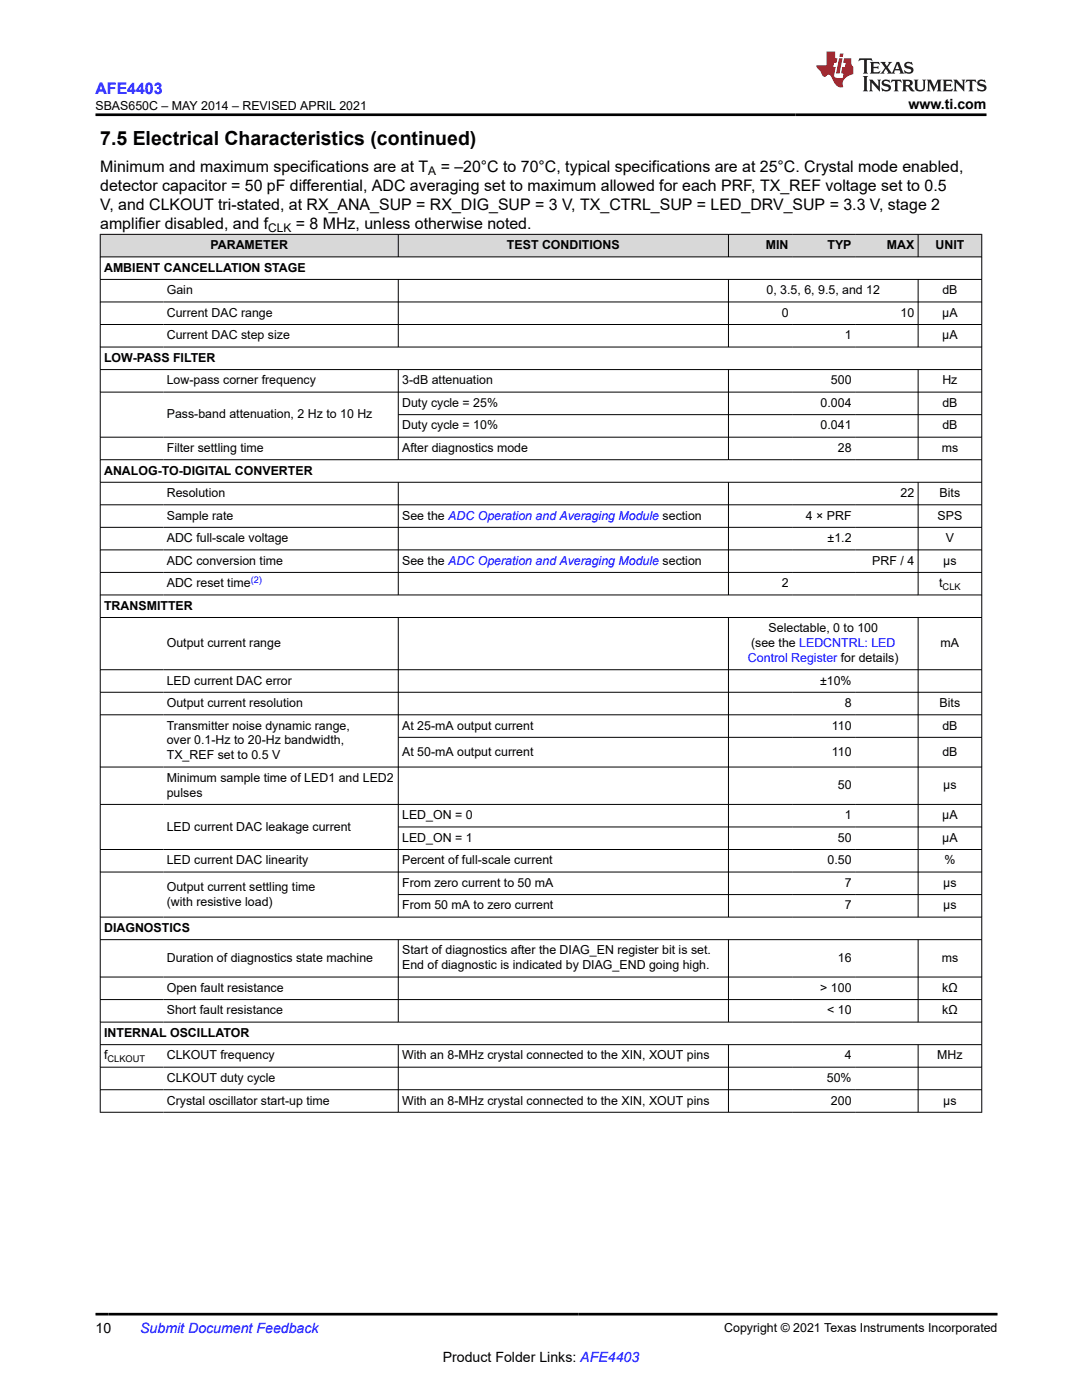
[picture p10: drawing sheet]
<svg xmlns="http://www.w3.org/2000/svg" width="216mm" height="279mm" viewBox="0 0 216 279" stroke-linecap="round" stroke-linejoin="round" font-family="sans-serif">
<defs><g id="words">
<text font-size="3.9" x="20" y="28.8">7.5 Electrical Characteristics (continued)</text>
<text font-size="3.2" fill="#00f" x="19" y="18.7">AFE4403</text>
<g font-size="3.2">
<text x="20" y="34.3">Minimum and maximum specifications are at T</text>
<text x="87.9" y="34.3">= –20°C to 70°C, typical specifications are at 25°C. Crystal mode enabled,</text>
<text x="20" y="38.1">detector capacitor = 50 pF differential, ADC averaging set to maximum allowed for each PRF, TX_REF voltage set to 0.5</text>
<text x="20" y="41.9">V, and CLKOUT tri-stated, at RX_ANA_SUP = RX_DIG_SUP = 3 V, TX_CTRL_SUP = LED_DRV_SUP = 3.3 V, stage 2</text>
<text x="20" y="45.7">amplifier disabled, and f</text>
<text x="59" y="45.7">= 8 MHz, unless otherwise noted.</text>
</g>
<g font-size="2.8">
<text x="181.3" y="21.8">www.ti.com</text>
<text x="19" y="266.1">10</text>
<text x="88.3" y="271.7">Product Folder Links: AFE4403</text>
</g>
<text font-size="2.8" fill="#00f" x="28" y="266.1">Submit Document Feedback</text>
<g font-size="2.5">
<text x="19" y="21.9">SBAS650C – MAY 2014 – REVISED APRIL 2021</text>
<text x="42" y="49.7">PARAMETER</text>
<text x="101.2" y="49.7">TEST CONDITIONS</text>
<text x="152.8" y="49.7">MIN</text>
<text x="165.1" y="49.7">TYP</text>
<text x="176.9" y="49.7">MAX</text>
<text x="186.7" y="49.7">UNIT</text>
<text x="20.8" y="54.2">AMBIENT CANCELLATION STAGE</text>
<text x="33.3" y="58.7">Gain</text>
<text x="153" y="58.7">0, 3.5, 6, 9.5, and 12</text>
<text x="188" y="58.7">dB</text>
<text x="33.3" y="63.2">Current DAC range</text>
<text x="156" y="63.2">0</text>
<text x="179.7" y="63.2">10</text>
<text x="188" y="63.2">µA</text>
<text x="33.3" y="67.7">Current DAC step size</text>
<text x="168.5" y="67.7">1</text>
<text x="188" y="67.7">µA</text>
<text x="20.8" y="72.2">LOW-PASS FILTER</text>
<text x="33.3" y="76.7">Low-pass corner frequency</text>
<text x="80.2" y="76.7">3-dB attenuation</text>
<text x="165.8" y="76.7">500</text>
<text x="188" y="76.7">Hz</text>
<text x="33.3" y="83.5">Pass-band attenuation, 2 Hz to 10 Hz</text>
<text x="80.2" y="81.2">Duty cycle = 25%</text>
<text x="163.7" y="81.2">0.004</text>
<text x="188" y="81.2">dB</text>
<text x="80.2" y="85.7">Duty cycle = 10%</text>
<text x="163.7" y="85.7">0.041</text>
<text x="188" y="85.7">dB</text>
<text x="20.8" y="94.7">ANALOG-TO-DIGITAL CONVERTER</text>
<text x="33.3" y="90.2">Filter settling time</text>
<text x="80.2" y="90.2">After diagnostics mode</text>
<text x="167.2" y="90.2">28</text>
<text x="187.9" y="90.2">ms</text>
<text x="33.3" y="99.2">Resolution</text>
<text x="179.7" y="99.2">22</text>
<text x="187.5" y="99.2">Bits</text>
<text x="33.3" y="103.7">Sample rate</text>
<text x="80.2" y="103.7">See the ADC Operation and Averaging Module section</text>
<text x="160.8" y="103.7">4 × PRF</text>
<text x="187.1" y="103.7">SPS</text>
<text x="33.3" y="112.7">ADC conversion time</text>
<text x="33.3" y="108.2">ADC full-scale voltage</text>
<text x="80.2" y="112.7">See the ADC Operation and Averaging Module section</text>
<text x="165.1" y="108.2">±1.2</text>
<text x="174.1" y="112.7">PRF / 4</text>
<text x="188.2" y="112.7">µs</text>
<text x="188.7" y="108.2">V</text>
<text x="33.3" y="117.2">ADC reset time</text>
<text x="156" y="117.2">2</text>
<text x="187.4" y="117.2">t</text>
<text x="20.8" y="121.7">TRANSMITTER</text>
<text x="33.3" y="129.2">Output current range</text>
<text x="149.9" y="129.2">(see the LEDCNTRL: LED</text>
<text x="153.4" y="126.2">Selectable, 0 to 100</text>
<text x="187.7" y="129.2">mA</text>
<text x="33.3" y="136.6">LED current DAC error</text>
<text x="163.6" y="136.6">±10%</text>
<text x="33.3" y="141.1">Output current resolution</text>
<text x="168.5" y="141.1">8</text>
<text x="187.5" y="141.1">Bits</text>
<text x="33.3" y="145.6">Transmitter noise dynamic range,</text>
<text x="33.3" y="148.6">over 0.1-Hz to 20-Hz bandwidth,</text>
<text x="80.2" y="145.6">At 25-mA output current</text>
<text x="166" y="145.6">110</text>
<text x="188" y="145.6">dB</text>
<text x="33.3" y="151.5">TX_REF set to 0.5 V</text>
<text x="80.2" y="150.8">At 50-mA output current</text>
<text x="166" y="150.8">110</text>
<text x="188" y="150.8">dB</text>
<text x="33.3" y="156">Minimum sample time of LED1 and LED2</text>
<text x="33.3" y="159">pulses</text>
<text x="167.2" y="157.5">50</text>
<text x="188.2" y="157.5">µs</text>
<text x="33.3" y="165.7">LED current DAC leakage current</text>
<text x="80.2" y="163.5">LED_ON = 0</text>
<text x="80.2" y="168">LED_ON = 1</text>
<text x="167.2" y="168">50</text>
<text x="168.5" y="163.5">1</text>
<text x="188" y="163.5">µA</text>
<text x="188" y="168">µA</text>
<text x="33.3" y="172.5">LED current DAC linearity</text>
<text x="80.2" y="172.5">Percent of full-scale current</text>
<text x="165.1" y="172.5">0.50</text>
<text x="188.5" y="172.5">%</text>
<text x="33.3" y="177.8">Output current settling time</text>
<text x="80.2" y="177">From zero current to 50 mA</text>
<text x="168.5" y="177">7</text>
<text x="188.2" y="177">µs</text>
<text x="20.8" y="186">DIAGNOSTICS</text>
<text x="33.3" y="180.7">(with resistive load)</text>
<text x="80.2" y="181.5">From 50 mA to zero current</text>
<text x="168.5" y="181.5">7</text>
<text x="188.2" y="181.5">µs</text>
<text x="33.3" y="192">Duration of diagnostics state machine</text>
<text x="80.2" y="190.5">Start of diagnostics after the DIAG_EN register bit is set.</text>
<text x="167.2" y="192">16</text>
<text x="187.9" y="192">ms</text>
<text x="33.3" y="197.9">Open fault resistance</text>
<text x="80.2" y="193.5">End of diagnostic is indicated by DIAG_END going high.</text>
<text x="163.7" y="197.9">&gt; 100</text>
<text x="188" y="197.9">kΩ</text>
<text x="33.3" y="202.4">Short fault resistance</text>
<text x="165" y="202.4">&lt; 10</text>
<text x="188" y="202.4">kΩ</text>
<text x="20.8" y="206.9">INTERNAL OSCILLATOR</text>
<text x="20.8" y="211.4">f</text>
<text x="33.3" y="211.4">CLKOUT frequency</text>
<text x="33.3" y="215.9">CLKOUT duty cycle</text>
<text x="80.2" y="211.4">With an 8-MHz crystal connected to the XIN, XOUT pins</text>
<text x="165" y="215.9">50%</text>
<text x="168.5" y="211.4">4</text>
<text x="187" y="211.4">MHz</text>
<text x="33.3" y="220.4">Crystal oscillator start-up time</text>
<text x="80.2" y="220.4">With an 8-MHz crystal connected to the XIN, XOUT pins</text>
<text x="165.8" y="220.4">200</text>
<text x="188.2" y="220.4">µs</text>
<text x="144.5" y="265.8">Copyright © 2021 Texas Instruments Incorporated</text>
</g>
<text font-size="2.5" fill="#00f" x="149.2" y="132.1">Control Register for details)</text>
<g font-size="2.4">
<text x="85.5" y="34.9">A</text>
<text x="53.5" y="46.4">CLK</text>
</g>
<text font-size="1.9" fill="#00f" x="50" y="116.4">(2)</text>
<g font-size="1.9">
<text x="188.1" y="117.7">CLK</text>
<text x="21.5" y="211.9">CLKOUT</text>
</g>
</g></defs>
<g fill="#d8d8d8">
<path d="M20 46.8h175.9v4.5h-175.9z" fill-rule="evenodd"/>
<path d="M20.1 46.8h59.3v4.4h-59.3z" fill-rule="evenodd"/>
<path d="M79.5 46.8h65.8v4.4h-65.8z" fill-rule="evenodd"/>
<path d="M145.4 46.8h12.7v4.4h-12.7z" fill-rule="evenodd"/>
<path d="M158.1 46.8h12.5v4.4h-12.5z" fill-rule="evenodd"/>
<path d="M170.6 46.8h12.5v4.4h-12.5z" fill-rule="evenodd"/>
<path d="M183.3 46.8h12.5v4.4h-12.5z" fill-rule="evenodd"/>
</g>
<g fill="none" stroke="#000" stroke-width=".2">
<path d="M19.9 46.8h176.1M19.9 51.3h176.1M19.9 55.8h176.1M20 46.7v175.3M79.5 46.7v4.6M79.5 55.8v13.5M145.4 46.7v4.6M145.4 55.8v13.5M183.2 55.8v13.5M183.2 46.7v4.6M195.9 46.7v175.3M19.9 60.3h176.1"/>
<path d="M19.9 64.8h176.1M19.9 69.3h176.1M19.9 73.8h176.1M19.9 78.3h176.1M79.5 73.8v18M145.4 73.8v18M183.2 73.8v18M19.9 87.3h176.1M19.9 91.7h176.1M19.9 96.2h176.1M79.5 96.2v22.6M79.5 82.8h116.5"/>
<path d="M145.4 96.2v22.6M183.2 96.2v22.6M19.9 100.7h176.1M19.9 105.2h176.1M19.9 109.7h176.1M19.9 114.2h176.1M19.9 118.7h176.1M19.9 123.2h176.1M19.9 133.7h176.1M19.9 138.2h176.1M79.5 123.2v59.9M145.4 123.2v59.9"/>
<path d="M183.2 123.2v59.9M19.9 142.7h176.1M19.9 153.1h176.1M79.5 147.2h116.5M19.9 160.5h176.1M19.9 174h176.1M79.5 165h116.5M79.5 178.5h116.5M196 169.5h-176.1M19.9 183h176.1M19.9 187.5h176.1M19.9 195h176.1"/>
<path d="M19.9 199.5h176.1M79.5 187.5v16.5M145.4 187.5v16.5M183.2 187.5v16.5M19.9 204h176.1M19.9 208.5h176.1M19.9 213h176.1M19.9 217.5h176.1M79.5 208.5v13.5M145.4 208.5v13.5M183.2 208.5v13.5M19.9 222h176.1"/>
</g>
<path d="M171.5 11.6l-.2 .6 .5-.2h.6v.1v2.2l-.2 .4h1l-.2-.4v-2.2v-.1h.5l.6 .2-.2-.6zM173.6 12.4l.2 .3v1.6l-.2 .4h1.9l.1-.6a1.08 1.08 0 0 1-1.3 .2v-.7h.6l.4 .2v-.7l-.4 .2h-.6v-.5l.2-.2a1 1 0 0 1 1 .3l-.1-.5zM175.7 12.4l.9 1.1-1 1.2h.9l-.2-.2 .5-.8 .4 .8-.2 .2h1.6l-.2-.2 .2-.5h.9l.1 .5-.1 .2h.9l-.2-.4-.8-1.9h-.5l-.9 2.1-.9-1.1 .9-1h-.8l.2 .2-.4 .6-.4-.6 .2-.2zM179 12.8l.4 1h-.7zM180.7 12.5a.65 .65 0 0 0-.2 .7 .65 .65 0 0 0 .6 .5l.6 .1 .1 .3a.79 .79 0 0 1-.7 .4 .79 .79 0 0 1-.7-.5l.1 .7 .2-.1a.93 .93 0 0 0 1.1 0 .93 .93 0 0 0 .4-.9 1.46 1.46 0 0 0-1.2-.6l-.1-.3a1.09 1.09 0 0 1 1.2 .2l-.2-.6-.1 .1-.5-.2zM172.2 15.2l.2 .4v2.2l-.2 .4h1l-.2-.4v-2.2l.2-.4zM173.4 15.9l.2 .4v1.5l-.2 .4h.8l-.3-.4 .1-1.3 1.6 1.8v-2l.2-.4h-.7l.1 .2 .1 1.1-1.2-1.3zM176.2 16a.65 .65 0 0 0-.2 .8 .65 .65 0 0 0 .6 .4l.6 .2 .1 .2a.79 .79 0 0 1-.7 .4 .79 .79 0 0 1-.7-.5l.1 .7 .2-.1a.93 .93 0 0 0 1.1 .1 .93 .93 0 0 0 .4-1 1.46 1.46 0 0 0-1.2-.5l-.1-.4a1.09 1.09 0 0 1 1.2 .2l-.1-.6-.2 .1-.5-.1zM177.9 15.9l-.1 .6a.63 .63 0 0 1 .8-.3v1.6l-.3 .4h1l-.2-.4v-1.6a.66 .66 0 0 1 .8 .3l-.1-.6zM180 15.9l.2 .4v1.5l-.2 .4h1l-.2-.2-.1-.7h.5l.1 .2a.79 .79 0 0 0 1.2 .6l-1-.9a.61 .61 0 0 0 .6-.6 .61 .61 0 0 0-.5-.7zM180.8 16.2h.1a.47 .47 0 0 1 .5 .1 .47 .47 0 0 1 .1 .5l-.1 .1-.7 .1zM182.3 15.9l.2 .2a2.27 2.27 0 0 0 .4 2 1.04 1.04 0 0 0 1.7-.7v-1.3l.2-.2h-.8l.2 .4v1.1a.6 .6 0 0 1-.6 .6 .6 .6 0 0 1-.6-.6v-1.1l.3-.4zM184.9 15.9l.2 .4v1.5l-.2 .4h.8l-.3-.4v-1.4l.9 1.9 .9-1.9v1.4l-.3 .4h1l-.2-.4v-1.5l.2-.4h-.8l-.7 1.5-.6-1.5zM188.1 15.9l.2 .4v1.5l-.2 .4h1.9l.1-.6a1.09 1.09 0 0 1-1.3 .2v-.7h.6l.4 .2v-.6l-.4 .2h-.6v-.6l.2-.1a1.01 1.01 0 0 1 1 .3l-.1-.6zM190.2 15.9l.3 .4v1.5l-.3 .4h.8l-.2-.4v-1.3l1.6 1.8v-2l.2-.4h-.7l.2 .2v1.1l-1.2-1.3zM192.8 15.9l-.1 .6a.63 .63 0 0 1 .8-.3v1.6l-.3 .4h1l-.2-.4v-1.6a.66 .66 0 0 1 .8 .3l-.1-.6zM195.2 16a.65 .65 0 0 0-.2 .8 .65 .65 0 0 0 .6 .4l.6 .2 .2 .2a.79 .79 0 0 1-.7 .4 .79 .79 0 0 1-.7-.5l.1 .7 .2-.1a.93 .93 0 0 0 1 .1 .93 .93 0 0 0 .5-1 1.46 1.46 0 0 0-1.3-.5v-.4a1.09 1.09 0 0 1 1.2 .2l-.2-.6-.2 .1-.5-.1z" fill="#231f20"/>
<path d="M164.9 10.3v2.7h-2l.1 .4 .8 1a.95 .95 0 0 0 1 .9 .59 .59 0 0 1 .5-.4 .59 .59 0 0 1 .5 .3l.4 .8a1.59 1.59 0 0 0 2.1 1.4 1.61 1.61 0 0 1 1-2.3l1-.3-.1-1.5a1.59 1.59 0 0 1-.3-1.7h-1.5l-.2 .9h.6l-.2 .9h-.5l-.2 .9v.3l.4 .1-.1 .9h-.7a.73 .73 0 0 1-1-.7l.3-1.5h-.5l.1-.9h.5l.2-.9h-.5v-1.3zM167.4 11.6l-.6 3.1h.7l.6-3.1zM167.6 10.7l-.1 .6h.7l.1-.6z" fill="#ed1c24"/>
<path d="M19 22.9h177.8M19 262.3h180" fill="none" stroke="#000" stroke-width=".53"/>
<use href="#words"/>
</svg>
